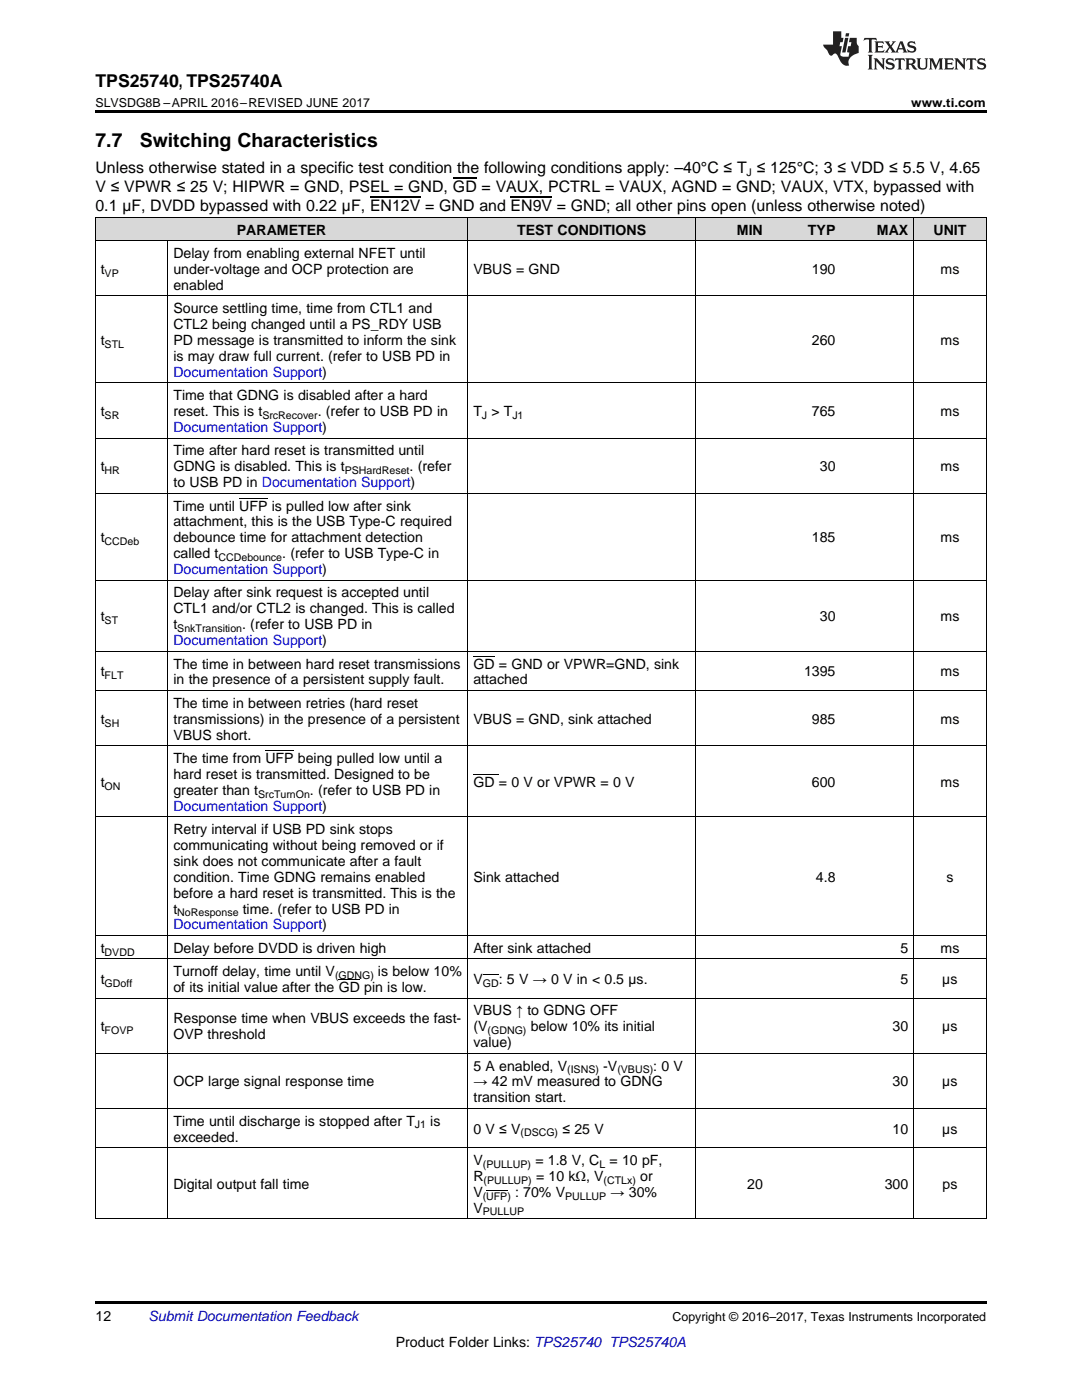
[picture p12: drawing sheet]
<svg xmlns="http://www.w3.org/2000/svg" width="216mm" height="279mm" viewBox="0 0 216 279" stroke-linecap="round" stroke-linejoin="round" font-family="sans-serif">
<defs><g id="words">
<g font-size="3.9">
<text x="19" y="29.3">7.7</text>
<text x="27.9" y="29.3">Switching Characteristics</text>
</g>
<text font-size="3.5" x="19" y="17.3">TPS25740, TPS25740A</text>
<g font-size="3.2">
<text x="19" y="34.4">Unless otherwise stated in a specific test condition the following conditions apply: –40°C ≤ T ≤ 125°C; 3 ≤ VDD ≤ 5.5 V, 4.65</text>
<text x="19" y="38.3">V ≤ VPWR ≤ 25 V; HIPWR = GND, PSEL = GND, GD = VAUX, PCTRL = VAUX, AGND = GND; VAUX, VTX, bypassed with</text>
<text x="19" y="42.2">0.1 µF, DVDD bypassed with 0.22 µF, EN12V = GND and EN9V = GND; all other pins open (unless otherwise noted)</text>
</g>
<g font-size="2.8">
<text x="47.3" y="46.8">PARAMETER</text>
<text x="103.2" y="46.8">TEST CONDITIONS</text>
<text x="147" y="46.8">MIN</text>
<text x="161.2" y="46.8">TYP</text>
<text x="175" y="46.8">MAX</text>
<text x="186.3" y="46.8">UNIT</text>
<text x="34.6" y="51.5">Delay from enabling external NFET until</text>
<text x="20.1" y="54.7">t</text>
<text x="34.6" y="54.7">under-voltage and OCP protection are</text>
<text x="34.6" y="57.9">enabled</text>
<text x="94.5" y="54.7">VBUS = GND</text>
<text x="162" y="54.7">190</text>
<text x="187.7" y="54.7">ms</text>
<text x="34.6" y="62.5">Source settling time, time from CTL1 and</text>
<text x="34.6" y="65.7">CTL2 being changed until a PS_RDY USB</text>
<text x="20.1" y="68.9">t</text>
<text x="34.6" y="68.9">PD message is transmitted to inform the sink</text>
<text x="162" y="68.9">260</text>
<text x="187.7" y="68.9">ms</text>
<text x="34.6" y="72">is may draw full current. (refer to USB PD in</text>
<text x="20.1" y="83">t</text>
<text x="34.6" y="79.9">Time that GDNG is disabled after a hard</text>
<text x="34.6" y="83">reset. This is t</text>
<text x="63.4" y="83">. (refer to USB PD in</text>
<text x="94.5" y="83">T &gt; T</text>
<text x="162" y="83">765</text>
<text x="187.7" y="83">ms</text>
<text x="20.1" y="94.1">t</text>
<text x="34.6" y="90.9">Time after hard reset is transmitted until</text>
<text x="34.6" y="94.1">GDNG is disabled. This is t</text>
<text x="81.7" y="94.1">. (refer</text>
<text x="163.6" y="94.1">30</text>
<text x="187.7" y="94.1">ms</text>
<text x="34.6" y="97.2">to USB PD in Documentation Support)</text>
<text x="34.6" y="101.9">Time until UFP is pulled low after sink</text>
<text x="34.6" y="105.1">attachment, this is the USB Type-C required</text>
<text x="20.1" y="108.2">t</text>
<text x="34.6" y="108.2">debounce time for attachment detection</text>
<text x="34.6" y="111.4">called t</text>
<text x="56.3" y="111.4">. (refer to USB Type-C in</text>
<text x="162" y="108.2">185</text>
<text x="187.7" y="108.2">ms</text>
<text x="34.6" y="119.2">Delay after sink request is accepted until</text>
<text x="20.1" y="124">t</text>
<text x="34.6" y="122.4">CTL1 and/or CTL2 is changed. This is called</text>
<text x="34.6" y="125.6">t</text>
<text x="48.3" y="125.6">. (refer to USB PD in</text>
<text x="163.6" y="124">30</text>
<text x="187.7" y="124">ms</text>
<text x="20.1" y="135">t</text>
<text x="34.6" y="133.4">The time in between hard reset transmissions</text>
<text x="34.6" y="136.6">in the presence of a persistent supply fault.</text>
<text x="94.5" y="133.4">GD = GND or VPWR=GND, sink</text>
<text x="94.5" y="136.6">attached</text>
<text x="160.4" y="135">1395</text>
<text x="187.7" y="135">ms</text>
<text x="34.6" y="141.3">The time in between retries (hard reset</text>
<text x="20.1" y="144.4">t</text>
<text x="34.6" y="144.4">transmissions) in the presence of a persistent</text>
<text x="34.6" y="147.6">VBUS short.</text>
<text x="94.5" y="144.4">VBUS = GND, sink attached</text>
<text x="162" y="144.4">985</text>
<text x="187.7" y="144.4">ms</text>
<text x="34.6" y="152.3">The time from UFP being pulled low until a</text>
<text x="34.6" y="155.4">hard reset is transmitted. Designed to be</text>
<text x="20.1" y="157">t</text>
<text x="34.6" y="158.6">greater than t</text>
<text x="61.8" y="158.6">. (refer to USB PD in</text>
<text x="94.5" y="157">GD = 0 V or VPWR = 0 V</text>
<text x="162" y="157">600</text>
<text x="187.7" y="157">ms</text>
<text x="34.6" y="166.4">Retry interval if USB PD sink stops</text>
<text x="34.6" y="169.6">communicating without being removed or if</text>
<text x="34.6" y="172.8">sink does not communicate after a fault</text>
<text x="34.6" y="176">condition. Time GDNG remains enabled</text>
<text x="34.6" y="179.1">before a hard reset is transmitted. This is the</text>
<text x="94.5" y="176">Sink attached</text>
<text x="162.8" y="176">4.8</text>
<text x="188.8" y="176">s</text>
<text x="34.6" y="182.3">t</text>
<text x="48.4" y="182.3">time. (refer to USB PD in</text>
<text x="20.1" y="190.1">t</text>
<text x="34.6" y="190.1">Delay before DVDD is driven high</text>
<text x="94.5" y="190.1">After sink attached</text>
<text x="179.7" y="190.1">5</text>
<text x="187.7" y="190.1">ms</text>
<text x="20.1" y="196.4">t</text>
<text x="34.6" y="194.8">Turnoff delay, time until V</text>
<text x="34.6" y="198">of its initial value after the GD pin is low.</text>
<text x="75.4" y="194.8">is below 10%</text>
<text x="94.5" y="196.4">V</text>
<text x="99.5" y="196.4">: 5 V → 0 V in &lt; 0.5 µs.</text>
<text x="179.7" y="196.4">5</text>
<text x="188" y="196.4">µs</text>
<text x="94.5" y="202.6">VBUS ↑ to GDNG OFF</text>
<text x="20.1" y="205.8">t</text>
<text x="34.6" y="204.2">Response time when VBUS exceeds the fast-</text>
<text x="34.6" y="207.4">OVP threshold</text>
<text x="94.5" y="205.8">(V</text>
<text x="94.5" y="209">value)</text>
<text x="105.9" y="205.8">below 10% its initial</text>
<text x="178.1" y="205.8">30</text>
<text x="188" y="205.8">µs</text>
<text x="94.5" y="213.6">5 A enabled, V</text>
<text x="120.4" y="213.6">-V</text>
<text x="130.4" y="213.6">: 0 V</text>
<text x="34.6" y="216.8">OCP large signal response time</text>
<text x="94.5" y="216.8">→ 42 mV measured to GDNG</text>
<text x="94.5" y="220">transition start.</text>
<text x="178.1" y="216.8">30</text>
<text x="188" y="216.8">µs</text>
<text x="34.6" y="224.6">Time until discharge is stopped after T</text>
<text x="34.6" y="227.8">exceeded.</text>
<text x="85.9" y="224.6">is</text>
<text x="94.5" y="226.2">0 V ≤ V</text>
<text x="112.2" y="226.2">≤ 25 V</text>
<text x="178.1" y="226.2">10</text>
<text x="188" y="226.2">µs</text>
<text x="94.5" y="232.5">V</text>
<text x="106.8" y="232.5">= 1.8 V, C</text>
<text x="121.6" y="232.5">= 10 pF,</text>
<text x="34.6" y="237.2">Digital output fall time</text>
<text x="94.5" y="235.7">R</text>
<text x="94.5" y="238.8">V</text>
<text x="102.8" y="238.8">: 70% V</text>
<text x="107" y="235.7">= 10 kΩ, V</text>
<text x="121.8" y="238.8">→ 30%</text>
<text x="127.7" y="235.7">or</text>
<text x="149.1" y="237.2">20</text>
<text x="176.5" y="237.2">300</text>
<text x="188.1" y="237.2">ps</text>
<text x="94.5" y="242">V</text>
<text x="19" y="263.6">12</text>
<text x="79" y="268.9">Product Folder Links: TPS25740 TPS25740A</text>
</g>
<g font-size="2.8" fill="#00f">
<text x="34.6" y="75.2">Documentation Support)</text>
<text x="34.6" y="86.2">Documentation Support)</text>
<text x="34.6" y="114.6">Documentation Support)</text>
<text x="34.6" y="128.8">Documentation Support)</text>
<text x="34.6" y="161.8">Documentation Support)</text>
<text x="34.6" y="185.5">Documentation Support)</text>
</g>
<text font-size="2.8" fill="#0000c8" x="29.6" y="263.6">Submit Documentation Feedback</text>
<g font-size="2.5">
<text x="19" y="21.4">SLVSDG8B –APRIL 2016–REVISED JUNE 2017</text>
<text x="181.8" y="21.4">www.ti.com</text>
<text x="134.2" y="263.6">Copyright © 2016–2017, Texas Instruments Incorporated</text>
</g>
<g font-size="2.1">
<text x="149" y="35.1">J</text>
<text x="20.9" y="55.2">VP</text>
<text x="20.9" y="69.4">STL</text>
<text x="20.9" y="83.6">SR</text>
<text x="52.4" y="83.6">SrcRecover</text>
<text x="96.2" y="83.6">J</text>
<text x="102.2" y="83.6">J1</text>
<text x="20.9" y="94.6">HR</text>
<text x="68.8" y="94.6">PSHardReset</text>
<text x="20.9" y="108.8">CCDeb</text>
<text x="43.6" y="112">CCDebounce</text>
<text x="20.9" y="124.6">ST</text>
<text x="35.4" y="126.2">SnkTransition</text>
<text x="20.9" y="135.6">FLT</text>
<text x="20.9" y="145">SH</text>
<text x="20.9" y="157.6">ON</text>
<text x="51.5" y="159.2">SrcTurnOn</text>
<text x="35.4" y="182.9">NoResponse</text>
<text x="20.9" y="190.7">DVDD</text>
<text x="20.9" y="197">GDoff</text>
<text x="66.9" y="195.4">(GDNG)</text>
<text x="96.3" y="197">GD</text>
<text x="20.9" y="206.4">FOVP</text>
<text x="97.3" y="206.4">(GDNG)</text>
<text x="113.2" y="214.2">(ISNS)</text>
<text x="123.2" y="214.2">(VBUS)</text>
<text x="82.8" y="225.2">J1</text>
<text x="103.9" y="226.8">(DSCG)</text>
<text x="96.3" y="233">(PULLUP)</text>
<text x="119.6" y="233">L</text>
<text x="96.4" y="239.4">(UFP)</text>
<text x="96.5" y="236.2">(PULLUP)</text>
<text x="112.8" y="239.4">PULLUP</text>
<text x="120.4" y="236.2">(CTLx)</text>
<text x="96.3" y="242.6">PULLUP</text>
</g>
</g></defs>
<g fill="#d8d8d8">
<path d="M19 43.5h14.5v4.6h-14.5z"/>
<path d="M33.5 43.5h59.9v4.6h-59.9z"/>
<path d="M93.4 43.5h45.4v4.6h-45.4z"/>
<path d="M138.8 43.5h14.5v4.6h-14.5z"/>
<path d="M153.3 43.5h14.5v4.6h-14.5z"/>
<path d="M167.8 43.5h14.5v4.6h-14.5z"/>
<path d="M182.3 43.5h14.5v4.6h-14.5z"/>
</g>
<path d="M19 22h177.8v.5h-177.8zM19 243.2l.2 .1zM93.3 243.2l.1 .1zM138.7 243.2l.1 .1zM182.2 243.2l.1 .1zM196.7 243.2l.1 .1zM19 259.7h177.8v.5h-177.8z" fill="#000"/>
<g fill="none" stroke="#000" stroke-width=".2">
<path d="M19 59.1h177.8M19 48.1h177.8M19 43.4h177.8M19.1 43.4v199.9M33.5 48.1v195.2M93.4 43.4v199.9M138.7 43.4v199.9M182.3 43.4v199.9M196.8 43.4v199.9M19 76.4h177.8M19 98.4h177.8M19 87.4h177.8"/>
<path d="M19 115.8h177.8M19 137.8h177.8M19 130h177.8M19 148.8h177.8M19 163h177.8M19 199.2h177.8M19 191.4h177.8M19 186.7h177.8M19 210.2h177.8M19 229h177.8M19 221.2h177.8M19 243.2h177.8"/>
</g>
<g fill="#231f20">
<path d="M172.5 7.6l-.1 .5 .4-.2h.6v.1v2.1l-.2 .4h.9l-.2-.4v-2.1l.1-.1h.5l.5 .2-.2-.5zM174.5 8.3l.2 .3v1.5l-.2 .4h1.8l.2-.6a1.04 1.04 0 0 1-1.3 .2v-.7h.6l.3 .2v-.6l-.3 .2h-.6v-.6l.8-.1 .4 .3-.2-.5zM176.5 8.3l.9 1.1-.9 1.1h.8l-.2-.2 .4-.7 .5 .7-.2 .2h1.5l-.2-.2 .2-.4h.9l.1 .4-.2 .2h1l-.3-.3-.7-1.9h-.5l-.9 2-.8-1 .9-1h-.8l.1 .3-.4 .5-.3-.6 .1-.2zM179.7 8.6l.4 1h-.7zM181.3 8.4a.63 .63 0 0 0-.2 .7 .63 .63 0 0 0 .6 .4l.6 .2 .1 .2a.75 .75 0 0 1-.7 .4 .75 .75 0 0 1-.6-.5l.1 .7 .1-.1a1.11 1.11 0 0 0 1.5-.6 1.13 1.13 0 0 0-1.2-.8l-.1-.4a1.04 1.04 0 0 1 1.2 .2l-.2-.5-.2 .1-.4-.2zM173.2 10.9l.2 .4v2.2l-.2 .4h1l-.3-.4v-2.2l.3-.4zM174.3 11.6l.3 .4v1.5l-.3 .4h.8l-.2-.4v-1.3l1.5 1.7v-1.9l.2-.4h-.7l.2 .4v.9l-1.1-1.3zM177 11.8a.62 .62 0 0 0-.2 .7 .62 .62 0 0 0 .6 .4l.6 .1 .1 .3a.76 .76 0 0 1-.7 .3 .76 .76 0 0 1-.7-.4l.2 .7 .1-.1a1.11 1.11 0 0 0 1.5-.6 1.13 1.13 0 0 0-1.2-.8l-.1-.4a1.04 1.04 0 0 1 1.2 .2l-.2-.6-.2 .1-.5-.1zM178.7 11.6l-.2 .6a.61 .61 0 0 1 .8-.3v1.6l-.2 .4h.9l-.2-.4v-1.6a.63 .63 0 0 1 .7 .3l-.1-.6zM180.6 11.6l.3 .4v1.5l-.3 .4h1l-.2-.2-.1-.8 .6 .2a.76 .76 0 0 0 1.2 .7l-1-1a.58 .58 0 0 0 .6-.5 .58 .58 0 0 0-.5-.6zM181.4 11.9h.1a.45 .45 0 0 1 .5 .1 .45 .45 0 0 1 .1 .5l-.8 .2zM182.9 11.6l.2 .2a2.17 2.17 0 0 0 .3 1.9 .99 .99 0 0 0 1.6-.6v-1.1l.2-.4h-.7l.2 .2a1.92 1.92 0 0 1-.2 1.8 .6 .6 0 0 1-.9-.5v-1.1l.2-.4zM185.4 11.6l.2 .4v1.5l-.2 .4h.7l-.2-.4v-1.4l.8 1.8 .8-1.8v1.4l-.2 .4h.9l-.2-.4v-1.5l.2-.4h-.8l-.6 1.5-.6-1.5zM188.4 11.6l.2 .4v1.5l-.2 .4h1.8l.1-.6a1.04 1.04 0 0 1-1.2 .1v-.6h.5l.4 .2v-.6l-.4 .2h-.5v-.7h.8l.3 .3-.1-.6zM190.5 11.6l.2 .4v1.5l-.2 .4h.7l-.2-.4v-1.3l1.5 1.7v-1.9l.2-.4h-.7l.2 .4v.9l-1.1-1.3zM192.9 11.6l-.1 .6a.61 .61 0 0 1 .7-.3l.1 1.6-.3 .4h1l-.3-.4 .1-1.6a.63 .63 0 0 1 .7 .3l-.1-.6zM195.2 11.8a.62 .62 0 0 0-.2 .7 .62 .62 0 0 0 .6 .4l.6 .1 .1 .3a.76 .76 0 0 1-.7 .3 .76 .76 0 0 1-.6-.4l.1 .7 .1-.1a1.11 1.11 0 0 0 1.6-.6 1.13 1.13 0 0 0-1.3-.8l-.1-.4a1.04 1.04 0 0 1 1.2 .2l-.1-.6-.2 .1-.5-.1z"/>
<path d="M166.2 6.3v2.6h-1.9v.4l.8 .9a.91 .91 0 0 0 1 .8 .56 .56 0 0 1 .5-.3 .56 .56 0 0 1 .5 .3l.4 .8a1.53 1.53 0 0 0 1.9 1.2 1.54 1.54 0 0 1 1-2.1l.9-.3v-1.4a1.52 1.52 0 0 1-.4-1.6h-1.3l-.2 .8h.5l-.2 .8h-.5l-.1 1v.2l.4 .1-.2 .8a1.93 1.93 0 0 1-1.6-.3l.3-1.8h-.5l.2-.8h.4l.2-.8h-.4v-1.3zM168.6 7.6l-.6 2.9h.7l.6-2.9zM168.8 6.6l-.1 .7h.6l.2-.7z"/>
</g>
<path d="M47.7 99.4h5.7M94.5 130.9h4.2M53 149.8h5.6M94.5 154.5h5.1M67.6 195.5h4.2M96.3 194.6h3.2M97 237.6h4.2" fill="none" stroke="#000" stroke-width=".2"/>
<path d="M73.8 39.4h10.1M90.4 35.5h4.7M101.9 39.4h8.3" fill="none" stroke="#000" stroke-width=".21"/>
<use href="#words"/>
</svg>
